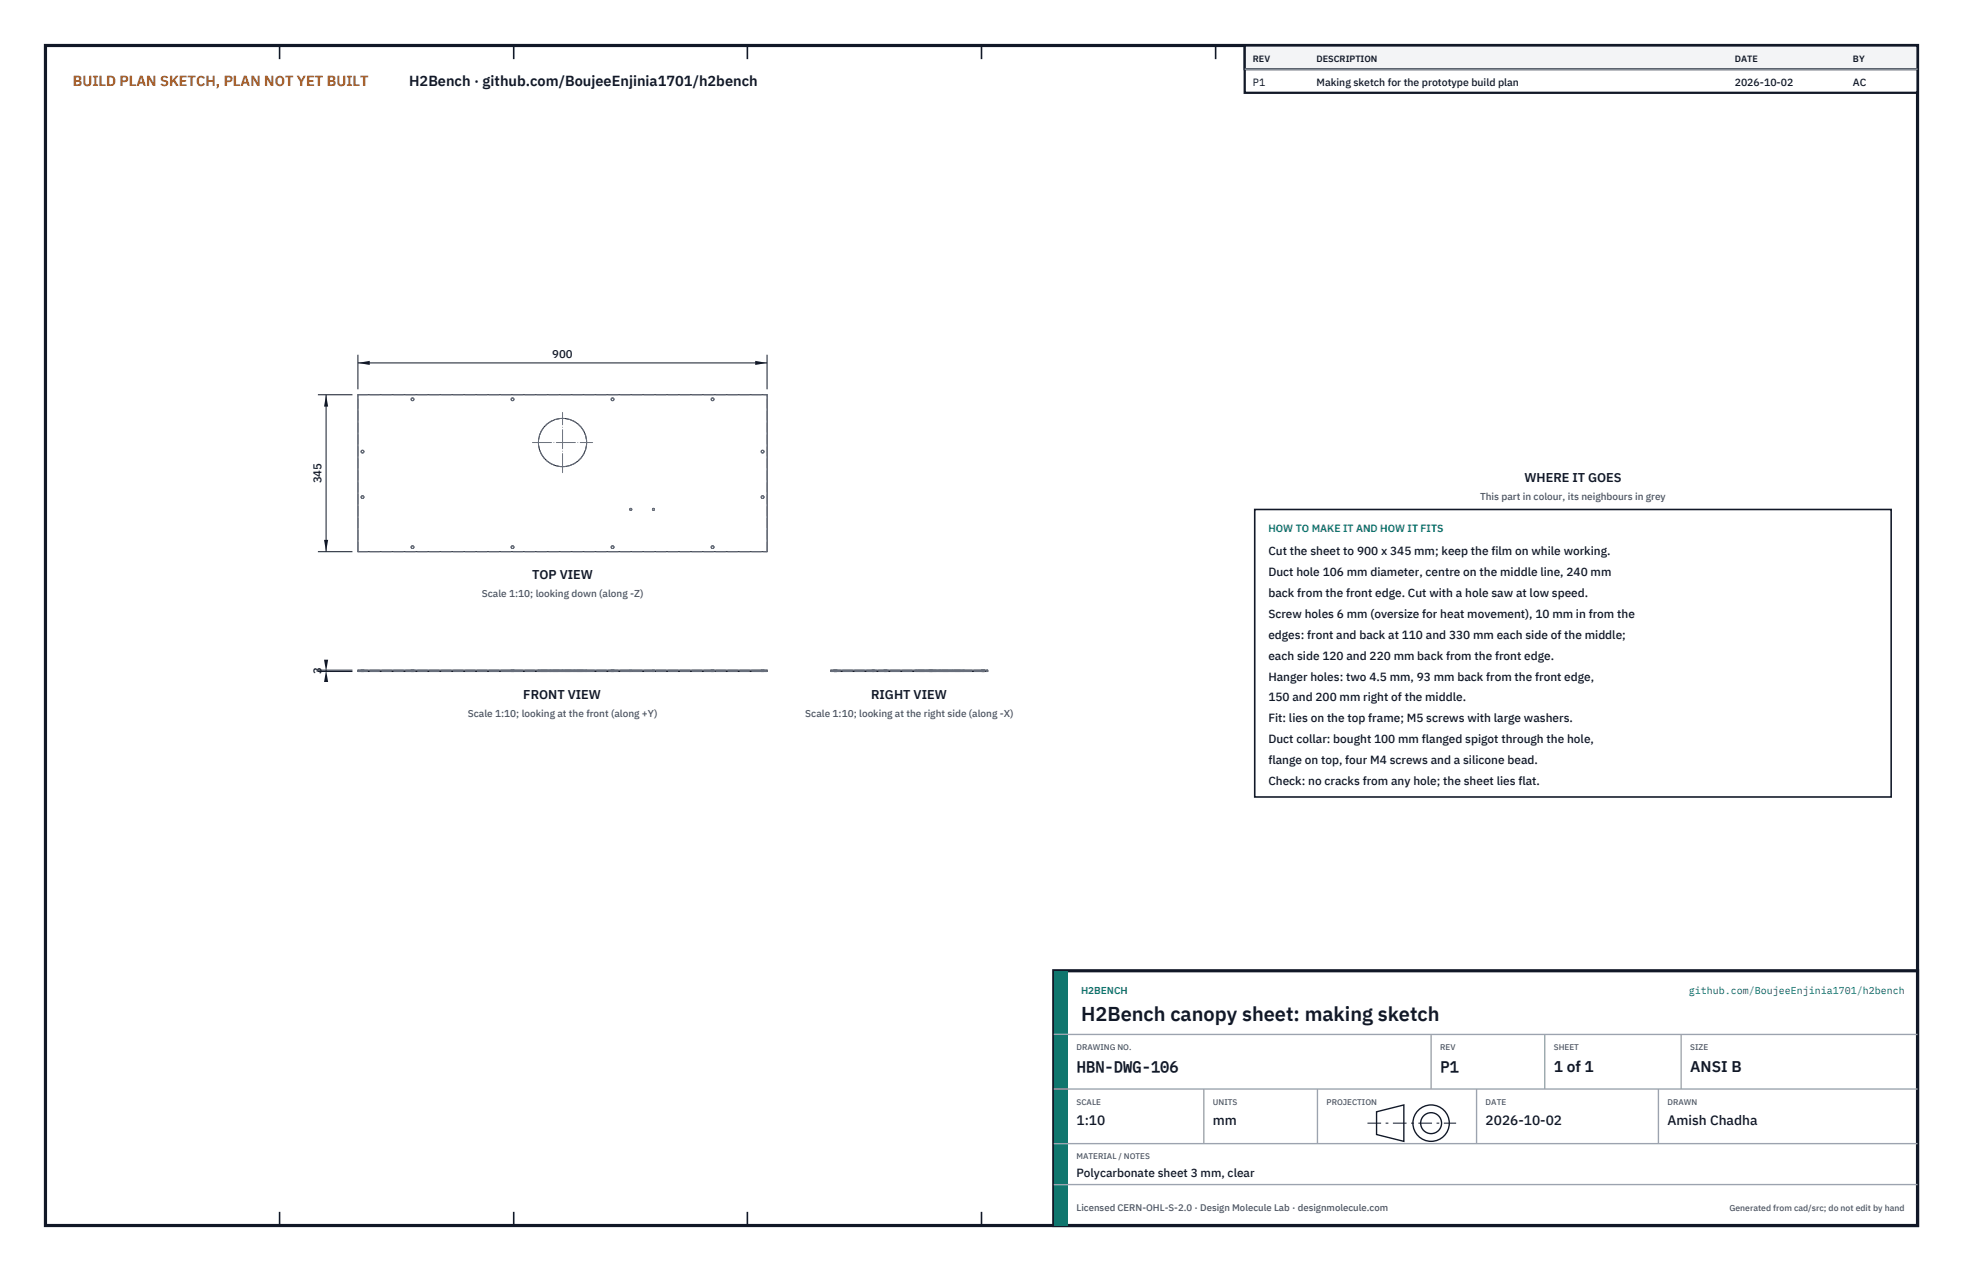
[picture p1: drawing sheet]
<svg xmlns="http://www.w3.org/2000/svg" width="432mm" height="279mm" viewBox="0 0 432 279" stroke-linecap="round" stroke-linejoin="round" font-family="sans-serif">
<defs><g id="words">
<text font-size="4.4" fill="#111827" x="237.8" y="224.4">H2Bench canopy sheet: making sketch</text>
<g font-size="3.4" fill="#111827">
<text x="236.8" y="235.6">HBN-DWG-106</text>
<text x="316.8" y="235.6">P1</text>
<text x="341.8" y="235.6">1 of 1</text>
<text x="371.8" y="235.6">ANSI B</text>
</g>
<text font-size="3.2" fill="#b45309" x="16" y="19">BUILD PLAN SKETCH, PLAN NOT YET BUILT</text>
<text font-size="3.2" fill="#111827" x="90" y="19">H2Bench · github.com/BoujeeEnjinia1701/h2bench</text>
<g font-size="3" fill="#111827">
<text x="236.8" y="247.2">1:10</text>
<text x="266.8" y="247.2">mm</text>
<text x="326.8" y="247.2">2026-10-02</text>
<text x="366.8" y="247.2">Amish Chadha</text>
</g>
<g font-size="2.8" fill="#111827">
<text x="335.3" y="106">WHERE IT GOES</text>
<text x="117" y="127.3">TOP VIEW</text>
<text x="115.1" y="153.6">FRONT VIEW</text>
<text x="191.6" y="153.6">RIGHT VIEW</text>
</g>
<g font-size="2.6" fill="#111827">
<text x="279" y="122">Cut the sheet to 900 x 345 mm; keep the film on while working.</text>
<text x="279" y="126.6">Duct hole 106 mm diameter, centre on the middle line, 240 mm</text>
<text x="279" y="131.2">back from the front edge. Cut with a hole saw at low speed.</text>
<text x="279" y="135.8">Screw holes 6 mm (oversize for heat movement), 10 mm in from the</text>
<text x="279" y="140.4">edges: front and back at 110 and 330 mm each side of the middle;</text>
<text x="279" y="145">each side 120 and 220 mm back from the front edge.</text>
<text x="279" y="149.6">Hanger holes: two 4.5 mm, 93 mm back from the front edge,</text>
<text x="279" y="154.2">150 and 200 mm right of the middle.</text>
<text x="279" y="158.8">Fit: lies on the top frame; M5 screws with large washers.</text>
<text x="279" y="163.4">Duct collar: bought 100 mm flanged spigot through the hole,</text>
<text x="279" y="168">flange on top, four M4 screws and a silicone bead.</text>
<text x="279" y="172.6">Check: no cracks from any hole; the sheet lies flat.</text>
<text x="236.8" y="258.8">Polycarbonate sheet 3 mm, clear</text>
</g>
<g font-size="2.5" fill="#111827">
<text x="121.5" y="78.8">900</text>
<text x="70.7" y="106.2" transform="rotate(-90 70.7 106.2)">345</text>
<text x="70.7" y="148.2" transform="rotate(-90 70.7 148.2)">3</text>
</g>
<g font-size="2.3" fill="#111827">
<text x="275.6" y="18.8">P1</text>
<text x="289.6" y="18.8">Making sketch for the prototype build plan</text>
<text x="381.6" y="18.8">2026-10-02</text>
<text x="407.6" y="18.8">AC</text>
</g>
<text font-size="2.3" fill="#0f766e" x="279" y="117">HOW TO MAKE IT AND HOW IT FITS</text>
<g font-size="2.2" fill="#4b5563">
<text x="325.6" y="110">This part in colour, its neighbours in grey</text>
<text x="106" y="131.3">Scale 1:10; looking down (along -Z)</text>
<text x="102.9" y="157.6">Scale 1:10; looking at the front (along +Y)</text>
<text x="177.1" y="157.6">Scale 1:10; looking at the right side (along -X)</text>
</g>
<g font-size="2.2" fill="#0f766e">
<text x="237.8" y="218.4">H2BENCH</text>
<text x="371.5" y="218.4">github.com/BoujeeEnjinia1701/h2bench</text>
</g>
<text font-size="2.1" fill="#4b5563" x="236.8" y="266.2">Licensed CERN-OHL-S-2.0 · Design Molecule Lab · designmolecule.com</text>
<g font-size="2" fill="#111827">
<text x="275.6" y="13.6">REV</text>
<text x="289.6" y="13.6">DESCRIPTION</text>
<text x="381.6" y="13.6">DATE</text>
<text x="407.6" y="13.6">BY</text>
</g>
<text font-size="1.9" fill="#4b5563" x="380.4" y="266.2">Generated from cad/src; do not edit by hand</text>
<g font-size="1.8" fill="#4b5563">
<text x="236.8" y="230.8">DRAWING NO.</text>
<text x="316.8" y="230.8">REV</text>
<text x="341.8" y="230.8">SHEET</text>
<text x="371.8" y="230.8">SIZE</text>
<text x="236.8" y="242.8">SCALE</text>
<text x="266.8" y="242.8">UNITS</text>
<text x="291.8" y="242.8">PROJECTION</text>
<text x="326.8" y="242.8">DATE</text>
<text x="366.8" y="242.8">DRAWN</text>
<text x="236.8" y="254.8">MATERIAL / NOTES</text>
</g>
</g></defs>
<path d="M10 10h411.8v259.4h-411.8z" fill="none" stroke="#111827" stroke-width=".7" stroke-linecap="butt"/>
<g fill="none" stroke="#111827" stroke-width=".35">
<path d="M61.5 10v3M113 10v3M164.4 10v3M215.9 10v3M267.4 10v3M318.9 10v3M370.3 10v3M61.5 266.4v3M113 266.4v3M164.4 266.4v3M215.9 266.4v3M267.4 266.4v3"/>
<path d="M318.9 266.4v3M370.3 266.4v3"/>
</g>
<g fill="none" stroke="#111727" stroke-width=".22">
<path d="M78.7 86.8h90v34.5h-90zM79.5 99.1h.4v.4h-.4zM90.5 87.6h.4v.4h-.4zM112.5 87.6h.4v.4h-.4zM134.5 87.6h.4v.4h-.4zM156.5 87.6h.4v.4h-.4zM167.5 99.1h.4v.4h-.4zM79.5 109.1h.4v.4h-.4zM138.6 111.8h.3v.3h-.3zM143.6 111.8h.3v.3h-.3zM167.5 109.1h.4v.4h-.4zM90.5 120.1h.4v.4h-.4z"/>
<path d="M112.5 120.1h.4v.4h-.4zM134.5 120.1h.4v.4h-.4zM156.5 120.1h.4v.4h-.4zM78.7 147.3h90v.3h-90zM182.8 147.3h34.5v.3h-34.5z"/>
<circle cx="123.7" cy="97.3" r="5.3"/>
</g>
<g fill="none" stroke="#6a7180" stroke-width=".22" stroke-dasharray="2.1 .5">
<path d="M78.7 86.8h90M79.5 99.1h.4v.4h-.4zM90.5 87.6h.4v.4h-.4zM112.5 87.6h.4v.4h-.4zM134.5 87.6h.4v.4h-.4zM156.5 87.6h.4v.4h-.4zM167.5 99.1h.4v.4h-.4zM79.5 109.1h.4v.4h-.4zM138.6 111.8h.3v.3h-.3zM143.6 111.8h.3v.3h-.3zM167.5 109.1h.4v.4h-.4zM78.7 121.3v-34.5"/>
<path d="M78.7 121.3h90M90.5 120.1h.4v.4h-.4zM112.5 120.1h.4v.4h-.4zM134.5 120.1h.4v.4h-.4zM156.5 120.1h.4v.4h-.4zM168.7 121.3v-34.5M78.7 147.6v-.3M78.7 147.3h90M78.7 147.6h90M79.4 147.3h.6M79.4 147.6h.6M79.4 147.6v-.3"/>
<path d="M80 147.3h-.6M80 147.6h-.6M80 147.6v-.3M90.4 147.3h.6M90.4 147.6h.6M90.4 147.6v-.3M91 147.3h-.6M91 147.6h-.6M91 147.6v-.3M112.4 147.3h.6M112.4 147.6h.6M112.4 147.6v-.3"/>
<path d="M113 147.3h-.6M113 147.6h-.6M113 147.6v-.3M118.4 147.3h10.6M118.4 147.6h10.6M118.4 147.6v-.3M129 147.3h-10.6M129 147.6h-10.6M129 147.6v-.3M134.4 147.3h.6M134.4 147.6h.6M134.4 147.6v-.3"/>
<path d="M135 147.3h-.6M135 147.6h-.6M135 147.6v-.3M138.5 147.3h.5M138.5 147.6h.5M138.5 147.6v-.3M139 147.3h-.5M139 147.6h-.5M139 147.6v-.3M143.5 147.3h.5M143.5 147.6h.5M143.5 147.6v-.3"/>
<path d="M144 147.3h-.5M144 147.6h-.5M144 147.6v-.3M156.4 147.3h.6M156.4 147.6h.6M156.4 147.6v-.3M157 147.3h-.6M157 147.6h-.6M157 147.6v-.3M167.4 147.3h.6M167.4 147.6h.6M167.4 147.6v-.3"/>
<path d="M168 147.3h-.6M168 147.6h-.6M168 147.6v-.3M168.7 147.6v-.3M182.8 147.6v-.3M182.8 147.3h34.5M182.8 147.6h34.5M183.5 147.3h.3M183.5 147.6h.3M183.5 147.6v-.3M183.8 147.3h.3M183.8 147.6h.3"/>
<path d="M184.1 147.3h-.6M184.1 147.6h-.6M184.1 147.6v-.3M191.8 147.3h.3M191.8 147.6h.3M191.8 147.6v-.3M192.1 147.3h.2M192.1 147.6h.2M192.3 147.3h-.5M192.3 147.6h-.5M192.3 147.6v-.3M194.5 147.3h.3"/>
<path d="M194.5 147.6h.3M194.5 147.6v-.3M194.8 147.3h.3M194.8 147.6h.3M195.1 147.3h-.6M195.1 147.6h-.6M195.1 147.6v-.3M201.5 147.3h5.3M201.5 147.6h5.3M201.5 147.6v-.3M204.5 147.3h.3M204.5 147.6h.3"/>
<path d="M204.5 147.6v-.3M204.8 147.3h.3M204.8 147.6h.3M205.1 147.3h-.6M205.1 147.6h-.6M205.1 147.6v-.3M206.8 147.3h5.3M206.8 147.6h5.3M212.1 147.3h-10.6M212.1 147.6h-10.6M212.1 147.6v-.3M216 147.3h.3"/>
<path d="M216 147.6h.3M216 147.6v-.3M216.3 147.3h.3M216.3 147.6h.3M216.6 147.3h-.6M216.6 147.6h-.6M216.6 147.6v-.3M217.3 147.6v-.3"/>
<circle cx="123.7" cy="97.3" r="5.3"/>
</g>
<path d="M117.1 97.3h13.3M123.7 103.9v-13.2M123.7 147.6v-.3M206.8 147.6v-.3" fill="none" stroke="#6a7180" stroke-width=".22" stroke-dasharray="4.2 .5 0 .5"/>
<path d="M78.7 78v7.6M78.7 79.8h90M168.7 78v7.6" fill="none" stroke="#111827" stroke-width=".22"/>
<path d="M78.7 79.8l2.6-.5v.9zM166.1 79.3v.9l2.6-.4z" fill="#111827"/>
<path d="M69.9 86.8h7.6M71.7 86.8v34.5M69.9 121.3h7.6" fill="none" stroke="#111827" stroke-width=".22"/>
<path d="M71.7 86.8l-.4 2.6h.9zM71.3 118.7h.9l-.5 2.6z" fill="#111827"/>
<path d="M69.9 147.3h7.6M69.9 147.6h7.6M71.7 147.3v.3" fill="none" stroke="#111827" stroke-width=".22"/>
<path d="M71.7 147.3l-.4 2.6h.9zM71.3 145h.9l-.5 2.6z" fill="#111827"/>
<path d="M276 112h140v63.2h-140z" fill="#fff" stroke="#111827" stroke-width=".35"/>
<path d="M273.8 10h148v10.4h-148z" fill="#fff" stroke="#111827" stroke-width=".5"/>
<path d="M273.8 10h148v5.2h-148z" fill="#f3f4f6" stroke="#111827" stroke-width=".5"/>
<path d="M273.8 15.2h148" fill="none" stroke="#9ca3af" stroke-width=".3"/>
<path d="M231.8 213.4h190v56h-190z" fill="#fff" stroke="#111827" stroke-width=".7" stroke-linecap="butt"/>
<path d="M231.8 213.4h3v56h-3z" fill="#0f766e"/>
<path d="M231.8 227.4h190M231.8 239.4h190M264.8 239.4v12M289.8 239.4v12M314.8 227.4v12M324.8 239.4v12M339.8 227.4v12M364.8 239.4v12M369.8 227.4v12M231.8 251.4h190M231.8 260.4h190" fill="none" stroke="#9ca3af" stroke-width=".3"/>
<g fill="none" stroke="#111827" stroke-width=".3">
<path d="M302.8 244.4l6-1.5v8l-6-1.5z"/>
<circle cx="314.8" cy="246.9" r="4"/>
<circle cx="314.8" cy="246.9" r="2.3"/>
</g>
<path d="M300.8 246.9h19.5" fill="none" stroke="#111827" stroke-width=".22" stroke-dasharray="3 1 .6 1" stroke-linecap="butt"/>
<use href="#words"/>
</svg>
